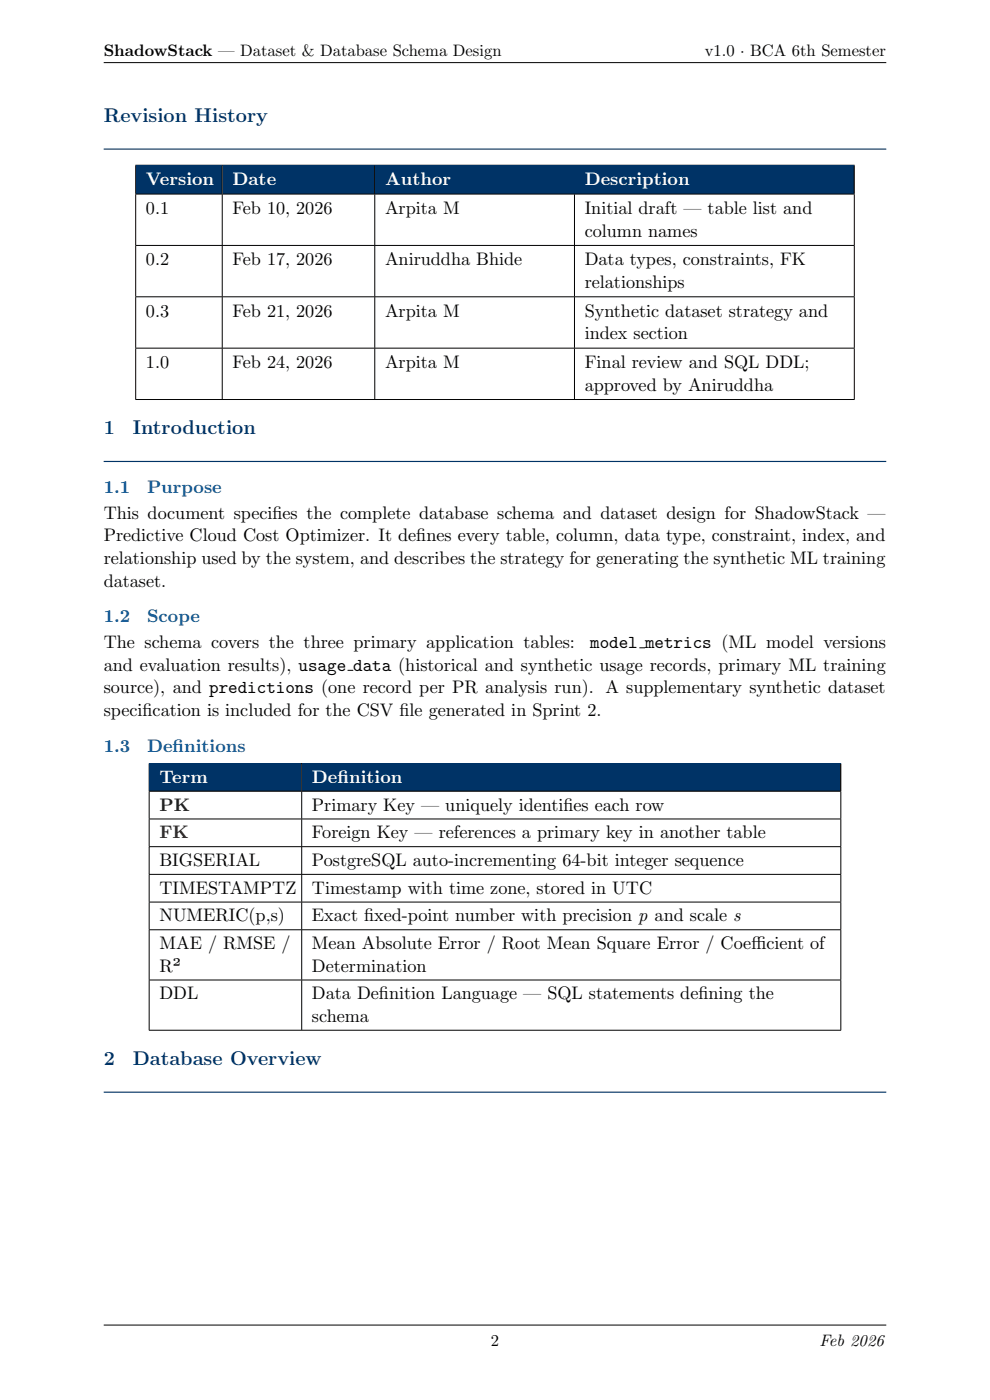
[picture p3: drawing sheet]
<svg xmlns="http://www.w3.org/2000/svg" width="210mm" height="297mm" viewBox="0 0 210 297" stroke-linecap="round" stroke-linejoin="round" font-family="sans-serif">
<defs><g id="words">
<g font-size="4.2" fill="#036">
<text x="22" y="25.9">Revision History</text>
<text x="22" y="92.1">1</text>
<text x="28.2" y="92.1">Introduction</text>
<text x="22" y="225.9">2</text>
<text x="28.2" y="225.9">Database Overview</text>
</g>
<g font-size="3.8" fill="#fff">
<text x="31" y="39.3">Version</text>
<text x="49.3" y="39.3">Date</text>
<text x="81.7" y="39.3">Author</text>
<text x="124" y="39.3">Description</text>
<text x="33.8" y="166.1">Term</text>
<text x="66.2" y="166.1">Def</text>
<text x="71.6" y="166.1">inition</text>
</g>
<g font-size="3.8">
<text x="31" y="45.4">0.1</text>
<text x="49.3" y="45.4">Feb 10, 2026</text>
<text x="81.7" y="45.4">Arpita M</text>
<text x="124" y="45.4">Initial draft — table list and</text>
<text x="124" y="50.2">column names</text>
<text x="31" y="56.3">0.2</text>
<text x="49.3" y="56.3">Feb 17, 2026</text>
<text x="81.7" y="56.3">Aniruddha Bhide</text>
<text x="124" y="56.3">Data types, constraints, FK</text>
<text x="124" y="61.1">relationships</text>
<text x="31" y="67.2">0.3</text>
<text x="49.3" y="67.2">Feb 21, 2026</text>
<text x="81.7" y="67.2">Arpita M</text>
<text x="124" y="67.2">Synthetic dataset strategy and</text>
<text x="124" y="72">index section</text>
<text x="31" y="78.1">1.0</text>
<text x="49.3" y="78.1">Feb 24, 2026</text>
<text x="81.7" y="78.1">Arpita M</text>
<text x="124" y="78.1">Final review and SQL DDL;</text>
<text x="124" y="82.9">approved by Aniruddha</text>
<text x="22" y="110.1">This document specif</text>
<text x="57.8" y="110.1">ies the complete database schema and dataset design for ShadowStack —</text>
<text x="22" y="114.9">Predictive Cloud Cost Optimizer. It def</text>
<text x="22" y="119.6">relationship used by the system, and describes the strategy for generating the synthetic ML training</text>
<text x="88.3" y="114.9">ines every table, column, data type, constraint, index, and</text>
<text x="22" y="124.4">dataset.</text>
<text x="22" y="137.5">The schema covers the three primary application tables:</text>
<text x="125.2" y="137.5">model metrics (ML model versions</text>
<text x="22" y="142.3">and evaluation results), usage data (historical and synthetic usage records, primary ML training</text>
<text x="22" y="147.1">source), and predictions (one record per PR analysis run). A supplementary synthetic dataset</text>
<text x="22" y="151.8">specif</text>
<text x="30.2" y="151.8">ication is included for the CSV f</text>
<text x="84.7" y="151.8">ile generated in Sprint 2.</text>
<text x="66.2" y="171.9">Primary Key — uniquely identif</text>
<text x="119.5" y="171.9">ies each row</text>
<text x="66.2" y="177.8">Foreign Key — references a primary key in another table</text>
<text x="33.8" y="183.7">BIGSERIAL</text>
<text x="66.2" y="183.7">PostgreSQL auto-incrementing 64-bit integer sequence</text>
<text x="33.8" y="189.6">TIMESTAMPTZ</text>
<text x="66.2" y="189.6">Timestamp with time zone, stored in UTC</text>
<text x="33.8" y="195.5">NUMERIC(p,s)</text>
<text x="66.2" y="195.5">Exact f</text>
<text x="77.2" y="195.5">ixed-point number with precision p and scale s</text>
<text x="33.8" y="201.3">MAE / RMSE /</text>
<text x="66.2" y="201.3">Mean Absolute Error / Root Mean Square Error / Coef</text>
<text x="159.4" y="201.3">f</text>
<text x="159.4" y="201.3">icient of</text>
<text x="33.8" y="206.1">R²</text>
<text x="66.2" y="206.1">Determination</text>
<text x="33.8" y="212">DDL</text>
<text x="66.2" y="212">Data Def</text>
<text x="80.4" y="212">inition Language — SQL statements def</text>
<text x="148.2" y="212">ining the</text>
<text x="66.2" y="216.8">schema</text>
</g>
<g font-size="3.8" fill="#0054a6">
<text x="22" y="104.6">1.1</text>
<text x="31.2" y="104.6">Purpose</text>
<text x="22" y="132">1.2</text>
<text x="31.2" y="132">Scope</text>
<text x="22" y="159.4">1.3</text>
<text x="31.2" y="159.4">Def</text>
<text x="36.6" y="159.4">initions</text>
</g>
<text font-size="3.8" fill="#006400" x="33.8" y="171.9">PK</text>
<text font-size="3.8" fill="#780000" x="33.8" y="177.8">FK</text>
<g font-size="3.5">
<text x="22" y="11.9">ShadowStack — Dataset &amp; Database Schema Design</text>
<text x="149.5" y="11.9">v1.0 · BCA 6th Semester</text>
<text x="104.1" y="285.5">2</text>
<text x="173.8" y="285.5">Feb 2026</text>
</g>
</g></defs>
<path d="M22 13.3h166M28.7 35.1h152.6M28.8 35.1v6" fill="none" stroke="#000" stroke-width=".21"/>
<path d="M22 31.6h166" fill="none" stroke="#036" stroke-width=".25"/>
<path d="M28.9 35.1h18.2v6h-18.2z" fill="#036"/>
<path d="M47.1 35.1v6" fill="none" stroke="#000" stroke-width=".21"/>
<path d="M47.2 35.1h32.2v6h-32.2z" fill="#036"/>
<path d="M79.5 35.1v6" fill="none" stroke="#000" stroke-width=".21"/>
<path d="M79.6 35.1h42.2v6h-42.2z" fill="#036"/>
<path d="M121.9 35.1v6" fill="none" stroke="#000" stroke-width=".21"/>
<path d="M121.9 35.1h59.2v6h-59.2z" fill="#036"/>
<g fill="none" stroke="#000" stroke-width=".21">
<path d="M181.2 35.1v6M28.7 41.2h152.6M28.7 52.1h152.6M28.8 41.2v10.8M28.8 52.1v10.8M47.1 41.2v10.8M47.1 52.1v10.8M79.5 41.2v10.8M79.5 52.1v10.8M121.9 41.2v10.8M121.9 52.1v10.8M181.2 41.2v10.8"/>
<path d="M181.2 52.1v10.8M28.7 63h152.6M28.7 73.9h152.6M28.8 63v10.8M28.8 73.9v10.8M47.1 63v10.8M47.1 73.9v10.8M79.5 63v10.8M79.5 73.9v10.8M121.9 63v10.8M121.9 73.9v10.8M181.2 63v10.8"/>
<path d="M181.2 73.9v10.8M28.7 84.8h152.6M135.6 137.4h1.2M73.7 142.2h1.2M31.6 162h146.8M31.6 162.1v5.7"/>
</g>
<path d="M22 97.9h166" fill="none" stroke="#036" stroke-width=".25"/>
<path d="M31.7 162.1h32.2v5.7h-32.2z" fill="#036"/>
<path d="M64 162.1v5.7" fill="none" stroke="#000" stroke-width=".21"/>
<path d="M64.1 162.1h114.2v5.7h-114.2z" fill="#036"/>
<g fill="none" stroke="#000" stroke-width=".21">
<path d="M31.6 167.9h146.8M31.6 173.7h146.8M31.6 179.6h146.8M31.6 167.9v5.8M31.6 173.8v5.7M31.6 179.7v5.7M64 167.9v5.8M64 173.8v5.7M64 179.7v5.7M178.4 162.1v5.7M178.4 167.9v5.8M178.4 173.8v5.7"/>
<path d="M178.4 179.7v5.7M31.6 185.5h146.8M31.6 191.4h146.8M31.6 197.2h146.8M31.6 185.6v5.7M31.6 191.4v5.8M31.6 197.3v10.5M64 185.6v5.7M64 191.4v5.8M64 197.3v10.5M178.4 185.6v5.7M178.4 191.4v5.8"/>
<path d="M178.4 197.3v10.5M31.6 207.9h146.8M31.6 218.6h146.8M31.6 208v10.5M64 208v10.5M178.4 208v10.5M22 281.1h166"/>
</g>
<path d="M22 231.7h166" fill="none" stroke="#036" stroke-width=".25"/>
<use href="#words"/>
</svg>
